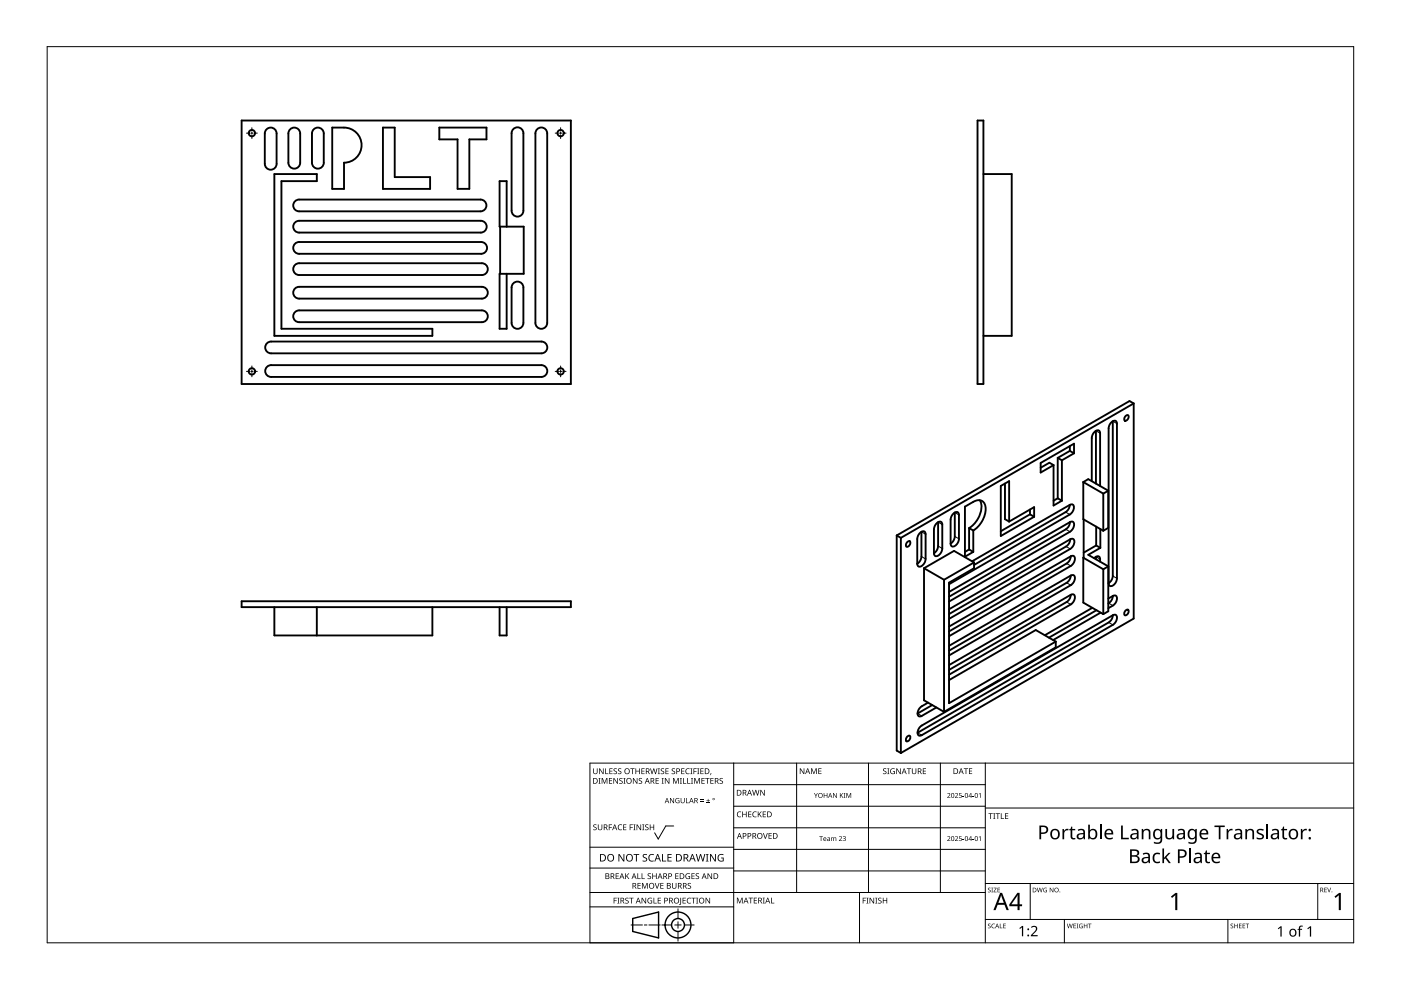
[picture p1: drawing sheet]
<svg xmlns="http://www.w3.org/2000/svg" width="297mm" height="210mm" viewBox="0 0 297 210" stroke-linecap="round" stroke-linejoin="round" font-family="sans-serif">
<g fill="none" stroke="#000" stroke-width=".4">
<path d="M51.2 25.6h69.8v55.8h-69.8zM56.4 27.6a1.25 1.25 0 0 1 1.4-.5 1.25 1.25 0 0 1 .8 1.2v6.4a1.25 1.25 0 0 1-1.2 1.3 1.25 1.25 0 0 1-1.3-1.3v-6.4zM58.2 36.9h9v1.5h-7.5v31.3h32v1.5h-33.5zM61.7 27.3a1.25 1.25 0 0 1 1.3-.1 1.25 1.25 0 0 1 .6 1.1v6.2a1.25 1.25 0 0 1-1.2 1.3 1.25 1.25 0 0 1-1.3-1.3v-6.2l.1-.4zM66.7 27.3a1.25 1.25 0 0 1 1.3-.1 1.25 1.25 0 0 1 .6 1.1v6.2a1.25 1.25 0 0 1-1.2 1.3 1.25 1.25 0 0 1-1.3-1.3v-6.2l.1-.4zM70.4 27.1a6.3 6.3 0 0 1 4.6 .6 3.7 3.7 0 0 1 1.5 4.2 3.7 3.7 0 0 1-3.6 2.6v5.6h-2.5zM81.2 27.1h2.5v10.5h7.5v2.5h-10zM93.1 27.1h10v2.5h-3.6v10.4h-2.5v-10.4h-3.9zM109 27.2a1.25 1.25 0 0 1 1.3-.1 1.25 1.25 0 0 1 .7 1.1v16.5a1.25 1.25 0 0 1-1.3 1.2 1.25 1.25 0 0 1-1.2-1.2v-16.5v-.3zM113.8 27.5a1.25 1.25 0 0 1 1.4-.4 1.25 1.25 0 0 1 .8 1.2v40.2a1.25 1.25 0 0 1-1.2 1.2 1.25 1.25 0 0 1-1.3-1.2v-40.2zM207.3 25.6h1.2v55.8h-1.2zM208.5 36.9h6v34.3h-6"/>
<path d="M62.4 47.3l.6-.4 .4-.1h38.5a1.25 1.25 0 0 1 1.3 1.3 1.25 1.25 0 0 1-1.3 1.2h-38.5a1.25 1.25 0 0 1-1.1-.7 1.25 1.25 0 0 1 .1-1.3zM62.4 56.3l.6-.4 .4-.1h38.8a1.25 1.25 0 0 1 1.2 1.3 1.25 1.25 0 0 1-1.2 1.2h-38.8a1.25 1.25 0 0 1-1.1-.7 1.25 1.25 0 0 1 .1-1.3zM62.4 42.8l.6-.4 .4-.1h38.5a1.25 1.25 0 0 1 1.2 1.3 1.25 1.25 0 0 1-1.2 1.2h-38.5a1.25 1.25 0 0 1-1.1-.7 1.25 1.25 0 0 1 .1-1.3zM62.7 51.6l.7-.3h38.6a1.25 1.25 0 0 1 1.3 1.3 1.25 1.25 0 0 1-1.3 1.2h-38.6a1.25 1.25 0 0 1-1.2-.8 1.25 1.25 0 0 1 .5-1.4zM106 48.1v10M107.4 48.1v-9.7h-1.5v9.7h5.1v10h-5.1v11.6h1.5v-11.6M109 59.9a1.25 1.25 0 0 1 1.3-.1 1.25 1.25 0 0 1 .7 1.2v7.5a1.25 1.25 0 0 1-1.3 1.2 1.25 1.25 0 0 1-1.2-1.2v-7.5v-.4zM56.7 72.7l.8-.3h57.3a1.25 1.25 0 0 1 1.2 1.3 1.25 1.25 0 0 1-1.2 1.2h-57.3a1.25 1.25 0 0 1-1.2-.8 1.25 1.25 0 0 1 .4-1.4zM56.7 77.7l.8-.3h57.3a1.25 1.25 0 0 1 1.2 1.3 1.25 1.25 0 0 1-1.2 1.2h-57.3a1.25 1.25 0 0 1-1.2-.8 1.25 1.25 0 0 1 .4-1.4zM62.4 66.3l.6-.4 .4-.1h38.8a1.25 1.25 0 0 1 1.2 1.3 1.25 1.25 0 0 1-1.2 1.2h-38.8a1.25 1.25 0 0 1-1.1-.7 1.25 1.25 0 0 1 .1-1.3zM62.7 61.1l.7-.3h38.8a1.25 1.25 0 0 1 1.2 1.3 1.25 1.25 0 0 1-1.2 1.2h-38.8a1.25 1.25 0 0 1-1.2-.8 1.25 1.25 0 0 1 .5-1.4zM223.4 98.6l-.9-.5-1.9 1.1"/>
<path d="M223.4 98.6v8.6l1.7-1M224.3 97.1v8.6M224.3 97.1l.8 .5M225.1 97.6v8.6M226.8 94.6v1M226.8 95.6l-2.5 1.5M226.8 95.6l.9 .5M227.7 96.1l-2.6 1.5M227.7 96.1v-2l-7.1 4.1v2l2.8-1.6M232.4 91.3v11.2M235.6 89.6l.7-.4a.53 .53 0 0 1 .5 .6v32.8l-.1 .6a1.06 1.06 0 0 1-1.5 .9l-.2-.4v-32.9l.2-.5zM235.9 89.3v32.8l-.2 .9-.7 .7"/>
<path d="M238.7 88.2l.5-.2a.78 .78 0 0 1-.7 1.2 .75 .75 0 0 1 .2-1zM240.4 85.5l-.9-.5-49.4 28.5M240.4 85.5l-49.4 28.5M240.4 85.5v45.7l-49.4 28.5M190.1 113.5l.9 .5M190.1 113.5v45.6l.9 .6M191 114v45.7M192.4 114.9l.5-.1a.78 .78 0 0 1-.7 1.1 .75 .75 0 0 1 .2-1zM195 113l.7-.4a.53 .53 0 0 1 .5 .7v5.2l-.1 .6a1.06 1.06 0 0 1-1.5 .9l-.1-.5v-5.2l.1-.6zM195.4 112.7l-.1 5.6-.4 .8-.4 .4M198.6 111l.6-.4a.53 .53 0 0 1 .6 .6l-.1 5.7a1.06 1.06 0 0 1-1.6 .8l-.1-.4v-5.1l.1-.5zM198.9 110.7v5.4l-.4 .8-.5 .4"/>
<path d="M202.1 108.9l.7-.4a.53 .53 0 0 1 .5 .7l-.1 5.6a1.06 1.06 0 0 1-1.5 .9l-.2-.4v-5.1l.2-.6zM202.4 108.7v5.3l-.4 .9-.5 .4M205.5 112l.9 .5M205.5 112v4.5M205.5 116.5l.9 .5M205.5 116.5l-.9 .5M206.4 112.5a5.5 5.5 0 0 0 2.4-5.5 1.55 1.55 0 0 0-2.4-.6l-1.8 1v10.6l1.8-1M206.4 112.5v4.5M206.5 119.3v1.2l-5.3 3v25.6l22.6-13.1M206.5 119.3l-4.2-2.5-6.4 3.7M206.5 119.3l-6.3 3.6M207.7 106.1a4.4 4.4 0 0 1-1 4.8l-1.2 1.1"/>
<path d="M213.1 102.5v7.6l.9 .5M218.4 108v1.1M218.4 109.1l-6.2 3.5M218.4 109.1l.9 .5M219.3 109.6l-7.1 4v-10.6l1.8-1v8.6M219.3 109.6v-2.1l-5.3 3.1M224.3 105.7l.8 .5M224.3 105.7l-.9 .5M226.8 107l-20.7 12M226.8 107a.53 .53 0 0 1 .8 .2 1.81 1.81 0 0 1-.8 1.9l-25.6 14.8M226.8 107l-.2 .9-.7 .7-19.4 11.2M226.9 110.7a.53 .53 0 0 1 .8 .2 1.81 1.81 0 0 1-.8 1.8l-25.7 14.8"/>
<path d="M226.9 110.7l-.3 .9-.6 .6-24.8 14.3M226.9 110.7l-25.7 14.8M226.9 114.3a.53 .53 0 0 1 .8 .2 1.81 1.81 0 0 1-.8 1.9l-25.7 14.8M226.9 114.3l-.2 .9-.7 .7-24.8 14.3M226.9 114.3l-25.7 14.9M227 117.9l-25.8 15M227 117.9a.53 .53 0 0 1 .8 .2 1.81 1.81 0 0 1-.8 1.9l-25.8 14.9M227 117.9l-.2 .9-.7 .7-24.9 14.4M229.7 118.2v9.6l4.2 2.4M229.7 118.2l4.2 2.5M229.7 102.2l4.2 2.5M229.7 102.2v7.9l4.2 2.4"/>
<path d="M229.7 102.2l1-.6 4.3 2.4M229.8 110.1l-.1 8.1M231.5 102v-9.1l.1-.6a1.06 1.06 0 0 1 1.5-.9l.1 .5v11.1M232 118.4a.64 .64 0 0 1 .7-.5 .64 .64 0 0 1 .5 .7v.5M232.4 118v.6M232.4 115.7l.9 .5M232.4 111.7v4M232.4 115.7l-2.6 1.5M233.3 116.2l-2.6 1.4 4.3 2.5M233.3 112.2v4M233.9 104.7v7.8M235 104v7.9l-1.1 .6"/>
<path d="M235 104l-1.1 .7M51.2 127.5h69.8v1.2h-69.8zM58.2 128.7v6h33.5v-6M67.2 128.7v6M105.9 128.7v6h1.5v-6M195.9 120.5v28l4.3 2.4M195.9 120.5l4.3 2.4M200.2 122.9v28M223.8 136l-4.2-2.4-18.4 10.6M223.8 136v1.3l-23.6 13.6M227 126.1l-25.8 14.9M227 122l-25.8 14.9"/>
<path d="M227 122a.53 .53 0 0 1 .8 .2 1.81 1.81 0 0 1-.8 1.9l-25.8 14.9M227 126.1a.53 .53 0 0 1 .8 .2 1.81 1.81 0 0 1-.8 1.9l-25.8 14.9M227 126.1l-.2 .9-.7 .6-24.9 14.4M227 122l-.2 .9-.7 .7-24.9 14.4M231.6 128.9l-10.1 5.8M232.5 129.4l-10.1 5.8M233.4 129.9l-10.1 5.8M233.9 120.7v9.5M235 120.1v9.5l-1.1 .6M235 120.1l-1.1 .6M235.9 126.4l-.9 .5M235.9 126.4a.53 .53 0 0 1 .9 .1 2.19 2.19 0 0 1-1.8 2.5"/>
<path d="M235.9 126.4l-.2 .8-.7 .7M235.9 130.4l-.2 .9-.6 .7-40.6 23.4M238.7 129.4l.5-.1a.78 .78 0 0 1-.7 1.1 .75 .75 0 0 1 .2-1zM192.4 156.1l.5-.1a.78 .78 0 0 1-.7 1.2 .75 .75 0 0 1 .2-1.1zM195.2 154l40.7-23.6a.53 .53 0 0 1 .9 .2 1.81 1.81 0 0 1-.9 1.9l-40.5 23.4a.53 .53 0 0 1-.8-.2 1.7 1.7 0 0 1 .6-1.7zM196.8 149l-1.8 1.1a1.06 1.06 0 0 0 0 1.8l3.5-1.9M197.7 149.5l-3.2 1.8"/>
<circle cx="53.4" cy="28.2" r=".68"/>
<circle cx="118.9" cy="28.2" r=".68"/>
<circle cx="53.4" cy="78.7" r=".68"/>
<circle cx="118.9" cy="78.7" r=".68"/>
</g>
<g fill="none" stroke="#000" stroke-width=".21">
<path d="M232.4 91.3l.8 .6M235.9 89.3l.9 .5M195.4 118l.8 .5M195.4 112.7l.8 .6M198.9 115.8l.9 .5M198.9 110.7l.9 .5M202.4 113.7l.9 .5M202.4 108.7l.9 .5M225.9 108.6l.9 .5M226 112.2l.9 .5M226 115.9l.9 .5M226.1 119.5l.9 .5"/>
<path d="M232.4 118l.8 .6M226.1 127.6l.9 .6M226.1 123.6l.9 .5M235.1 132l.8 .5M235.1 127.9l.8 .5M235.9 122.1l.9 .5M194.5 155.4l.9 .5M194.5 151.3l.9 .5"/>
</g>
<path d="M10 9.9h277v190h-277z" fill="none" stroke="#000" stroke-width=".21"/>
<g fill="none" stroke="#000" stroke-width=".21">
<path d="M125.1 179.6h30.5M142.8 175.1h-1.6l-1.6 2.8-.8-1.3M155.6 161.8v38.1h-30.5v-38.1h161.9M155.6 166.4h53.3M155.6 170.9h53.3M155.6 175.5h53.3M168.9 161.8v27.4M184.1 161.8v27.4M199.4 161.8v27.4M208.9 161.8v38.1M208.9 171.3h78.1M125.1 192.3h30.5"/>
<path d="M125.1 189.2h83.8M125.1 184h30.5M133.8 196.1h2.4M136.6 196.1h.6M137.6 196.1h2.4M140.3 196.1h2.1M143.1 196.1h1.3M143.7 192.7v2M143.7 195.4v1.4M143.7 197.5v2M145.1 196.1h2.1M155.6 180.1h53.3"/>
<path d="M155.6 184.7h53.3M182.2 189.2v10.7M208.9 194.9h78.1M208.9 187.3h78.1M218.4 187.3v7.6M225.7 194.9v5M260.3 194.9v5M279.4 187.3v7.6"/>
</g>
<g fill="#000">
<path d="M125.8 174.9l.5-.1h.2l-.1 .2a.25 .25 0 0 0-.3-.1 .25 .25 0 0 0 0 .4 .4 .4 0 0 1 .4 .3 .4 .4 0 0 1-.2 .5 .4 .4 0 0 1-.5-.3v.1a.27 .27 0 0 0 .5 0 .27 .27 0 0 0-.1-.4l-.4-.2zM125.8 162.9h.1v.8a.32 .32 0 0 0 .3 .3 .32 .32 0 0 0 .3-.3v-.8h.2v.8a.47 .47 0 0 1-.5 .4 .47 .47 0 0 1-.4-.4zM126.9 165h.4l-.1 .1v1l.1 .1h-.4l.1-.1v-1zM126.8 174.8h.1v.8a.32 .32 0 0 0 .3 .3 .32 .32 0 0 0 .3-.3v-.8h.2v.8a.47 .47 0 0 1-.5 .4 .47 .47 0 0 1-.4-.4zM127 162.9h.2l.6 1v-1h.2v1.2h-.2l-.7-1 .1 1h-.2zM127.6 165h.2l.4 1 .4-1h.2v1.2h-.2v-1.1l-.4 1.1h-.1l-.4-1.1v1.1h-.1zM128.3 162.9h.2v1.1h.5v.1h-.7zM129.1 174.8h.7v.1h-.6v.5h.5v.1h-.5v.5h-.1zM129.1 165h.7v.1h-.5v.4h.5v.1h-.5v.4h.5v.2h-.7zM129.2 162.9h.7v.1h-.5v.4h.4v.2h-.4v.4h.5v.1h-.7zM130.1 163l.5-.1 .2 .1v.1a.25 .25 0 0 0-.4-.1 .25 .25 0 0 0 0 .4 .4 .4 0 0 1 .4 .3 .4 .4 0 0 1-.2 .5 .4 .4 0 0 1-.5-.3v.1a.27 .27 0 0 0 .5 0 .27 .27 0 0 0-.1-.4l-.4-.2zM130.1 165h.1l.7 1v-1h.1v1.2h-.2l-.6-1v1h-.1z"/>
<path d="M131.1 175l.5-.2 .3 .1-.1 .1a.49 .49 0 0 0-.7 .4 .49 .49 0 0 0 .8 .4 .57 .57 0 0 1-.8 0 .57 .57 0 0 1 0-.8zM131.1 163l.4-.1 .2 .1v.1a.25 .25 0 0 0-.4-.1 .25 .25 0 0 0 0 .4 .4 .4 0 0 1 .5 .3 .4 .4 0 0 1-.3 .5 .4 .4 0 0 1-.5-.3l.1 .1a.27 .27 0 0 0 .4 0 .27 .27 0 0 0-.1-.4l-.3-.2zM131.3 165.1l.5-.2 .2 .1v.1a.25 .25 0 0 0-.4-.1 .25 .25 0 0 0 0 .4 .4 .4 0 0 1 .4 .3 .4 .4 0 0 1-.2 .5 .4 .4 0 0 1-.5-.2h.1a.27 .27 0 0 0 .4 .1 .27 .27 0 0 0-.1-.4l-.4-.3zM132.2 165h.4l-.1 .1v1l.1 .1h-.4l.1-.1v-1zM132.1 174.8h.7v.1h-.5v.4h.5v.1h-.5v.5h.5v.1h-.7zM133.5 174.8h.7v.1h-.5v.5h.5v.1h-.5v.5h-.2zM133.6 162.9h.9v.1h-.3v1.1h-.2v-1.1h-.4zM134.3 174.8h.4l-.1 .1v1l.1 .1h-.4l.1-.1v-1zM134.2 165h.2l.6 1v-1h.2v1.2h-.2l-.7-1v1h-.1zM134.7 162.9h.2v.5h.6v-.5h.2v1.2h-.2v-.5h-.6v.5h-.2zM135 174.8h.1l.7 1v-1h.1v1.2h-.2l-.6-1v1h-.1zM135.5 165.1l.4-.2 .2 .1v.1a.25 .25 0 0 0-.4-.1 .25 .25 0 0 0 0 .4 .4 .4 0 0 1 .5 .3 .4 .4 0 0 1-.3 .5 .4 .4 0 0 1-.5-.2h.1a.27 .27 0 0 0 .4 .1 .27 .27 0 0 0-.1-.4l-.3-.3z"/>
<path d="M136.2 174.8h.4l-.1 .1v1l.1 .1h-.4l.1-.1v-1zM136 162.9h.7v.1h-.6v.4h.5v.2h-.5v.4h.6v.1h-.7zM136.8 174.9l.4-.1h.3l-.1 .2a.25 .25 0 0 0-.3-.1 .25 .25 0 0 0 0 .4 .4 .4 0 0 1 .4 .3 .4 .4 0 0 1-.3 .5 .4 .4 0 0 1-.4-.3v.1a.27 .27 0 0 0 .5 0 .27 .27 0 0 0-.1-.4l-.4-.2zM137.8 174.8h.1v.5h.6v-.5h.2v1.2h-.2v-.6h-.6v.6h-.1zM137.8 162.9h.2l.3 1 .2-1h.2l.3 1 .2-1h.2l-.3 1.2h-.2l-.3-1-.3 1h-.1zM139 165h.7v.1h-.5v.4h.4v.1h-.4v.4h.5v.2h-.7zM139.5 162.9h.4l-.1 .1v1l.1 .1h-.4l.1-.1v-1zM140.3 165h.4l-.1 .1v1l.1 .1h-.4l.1-.1v-1zM140.1 163l.5-.1 .2 .1v.1a.25 .25 0 0 0-.4-.1 .25 .25 0 0 0 0 .4 .4 .4 0 0 1 .4 .3 .4 .4 0 0 1-.2 .5 .4 .4 0 0 1-.5-.3l.1 .1a.27 .27 0 0 0 .4 0 .27 .27 0 0 0-.1-.4l-.4-.2zM141.1 162.9h.7v.1h-.6v.4h.5v.2h-.5v.4h.6v.1h-.7zM141 165h.1l.7 1v-1h.1v1.2h-.2l-.6-1v1h-.1zM142.1 169.2h.1l.6 .9v-.9h.1v1.1h-.1l-.6-.9v.9h-.1z"/>
<path d="M142.5 163l.4-.1 .2 .1v.1a.25 .25 0 0 0-.4-.1 .25 .25 0 0 0 0 .4 .4 .4 0 0 1 .4 .3 .4 .4 0 0 1-.2 .5 .4 .4 0 0 1-.5-.3l.1 .1a.27 .27 0 0 0 .4 0 .27 .27 0 0 0-.1-.4l-.4-.2zM142.7 165h.2l.4 1 .4-1h.2v1.2h-.1v-1.1l-.4 1.1h-.2l-.4-1.1v1.1h-.1zM143.3 169.3l.5-.1 .3 .1-.1 .1a.45 .45 0 0 0-.7 .3 .45 .45 0 0 0 .6 .5v-.4h-.2v-.1h.4v.6a.6 .6 0 0 1-.8-.2 .6 .6 0 0 1 0-.8zM144.1 165h.5l-.2 .1v1l.2 .1h-.5l.2-.1v-1zM144.8 165h.2v1h.5v.2h-.7zM144.4 162.9h.7v.1h-.5v.4h.5v.2h-.5v.4h.5v.1h-.7zM144.3 169.2h.2v.7a.28 .28 0 0 0 .2 .3 .28 .28 0 0 0 .3-.3v-.7h.2v.7a.42 .42 0 0 1-.5 .4 .42 .42 0 0 1-.4-.4zM145.4 169.2h.2v1h.5v.1h-.7zM145.7 165h.2v1h.5v.2h-.7zM145.5 163.1l.4-.2 .3 .1v.1a.49 .49 0 0 0-.7 .4 .49 .49 0 0 0 .7 .5 .57 .57 0 0 1-.8-.1 .57 .57 0 0 1 0-.8zM146.4 162.9h.4l-.1 .1v1l.1 .1h-.4l.1-.1v-1zM146.5 165h.4l-.1 .1v1l.1 .1h-.4l.1-.1v-1z"/>
<path d="M147 162.9h.7v.1h-.5v.5h.5v.1h-.5v.5h-.2zM147.2 165h.2l.4 1 .4-1h.2v1.2h-.2l.1-1.1-.5 1.1h-.1l-.4-1.1v1.1h-.1zM147.8 162.9h.5l-.2 .1v1l.2 .1h-.5l.2-.1v-1zM148.5 169.9h.7v.1h-.7zM148.5 169.5h.7v.2h-.7zM148.5 162.9h.7v.1h-.6v.4h.5v.2h-.5v.4h.6v.1h-.7zM148.7 165h.7v.1h-.5v.4h.5v.1h-.5v.4h.5v.2h-.7zM149.8 170.2h.7v.1h-.7zM149.5 165h.9v.1h-.3v1.1h-.2v-1.1h-.4zM150.1 169.4l.1 .3h.3l-.3 .1v.3l-.1-.3h-.3l.3-.1zM150.7 163.9h.1l-.2 .4zM150.6 165h.7v.1h-.5v.4h.5v.1h-.5v.4h.5v.2h-.7z"/>
<path d="M152.6 165.1l.4-.2 .3 .1-.1 .1a.25 .25 0 0 0-.4-.1 .25 .25 0 0 0 0 .4 .4 .4 0 0 1 .5 .3 .4 .4 0 0 1-.3 .5 .4 .4 0 0 1-.5-.2h.1a.27 .27 0 0 0 .5 .1 .27 .27 0 0 0-.1-.4l-.4-.3zM156.4 172.2l.4-.2 .4 .1-.1 .1a.49 .49 0 0 0-.7 .5 .49 .49 0 0 0 .7 .4 .57 .57 0 0 1-.8 0 .57 .57 0 0 1 0-.8zM157.4 172.1h.1v.5h.7v-.5h.1v1.2h-.1v-.6h-.7v.6h-.1zM158.6 172.1h.7v.1h-.5v.4h.5v.1h-.5v.4h.5v.2h-.7zM159.7 172.2l.4-.2 .3 .1v.1a.49 .49 0 0 0-.7 .5 .49 .49 0 0 0 .7 .4 .57 .57 0 0 1-.8 0 .57 .57 0 0 1 0-.8zM159.5 167.5h.1l.3 1 .3-1h.1l.3 1 .3-1h.1l-.3 1.2h-.2l-.3-1.1-.3 1.1h-.1zM160.7 172.1h.1v.6l.5-.6h.2l-.5 .5 .5 .7h-.1l-.5-.6-.1 .6h-.1zM161.8 176.6h.1l.4 1.1 .3-1.1h.2l-.5 1.2h-.1zM161.2 167.5h.2l.6 1v-1h.2v1.2h-.2l-.7-1v1h-.1zM161.7 172.1h.7v.1h-.5v.4h.5v.1h-.5v.4h.5v.2h-.7zM162.9 176.6h.7v.2h-.5v.3h.5v.2h-.5v.4h.5v.1h-.7zM169.6 162.9h.2l.6 1v-1h.1v1.2h-.1l-.7-1v1h-.1z"/>
<path d="M172 162.9h.2l.4 1 .3-1h.3v1.2h-.2v-1l-.4 1h-.1l-.4-1.1v1.1h-.1zM172.6 168.1h.1l.3 .5 .3-.5h.1l-.3 .7v.4h-.2v-.4zM173.7 177.3h.8v.1h-.4v.9h-.1v-.9h-.3zM173.5 162.9h.7v.1h-.5v.4h.4v.1h-.4v.5h.5v.1h-.7zM174.6 168.1h.2v.5h.5v-.5h.1v1.1h-.1v-.5h-.5v.5h-.2zM176.2 177.5l.6 .2a.28 .28 0 0 1 .3-.2 .28 .28 0 0 1 .2 .3v.5h-.1v-.5a.19 .19 0 0 0-.2-.2 .19 .19 0 0 0-.2 .3v.4h-.1v-.5a.19 .19 0 0 0-.2-.2 .19 .19 0 0 0-.2 .3v.4h-.1zM176.6 168.1h.2l.5 .9v-.9h.1v1.1h-.1l-.6-.9v.9h-.1zM177.9 177.4a.37 .37 0 0 1 .6 0 .37 .37 0 0 1-.3 .6l-.2 .2h.5v.1h-.6l.2-.4a.27 .27 0 0 0 .3-.3 .27 .27 0 0 0-.4-.1zM178.1 168.1h.1v.5l.6-.5-.4 .5 .4 .6-.5-.5-.1 .5h-.1zM178.9 168.1h.3l-.1 .1 .1 1h-.3l.1-.1zM178.7 177.4a.32 .32 0 0 1 .5-.1 .32 .32 0 0 1 0 .5h-.1a.33 .33 0 0 1 .1 .5 .33 .33 0 0 1-.5-.1 .26 .26 0 0 0 .4 .1 .26 .26 0 0 0 0-.4l-.3-.2a.23 .23 0 0 0 .4 0 .23 .23 0 0 0-.1-.4 .23 .23 0 0 0-.4 .2zM179.4 168.1h.2l.3 .9 .4-.9h.2v1.1h-.2v-.9l-.4 .9-.3-.9v.9h-.2z"/>
<path d="M187.3 163l.4-.1 .2 .1v.1a.25 .25 0 0 0-.4-.1 .25 .25 0 0 0 0 .4 .4 .4 0 0 1 .5 .3 .4 .4 0 0 1-.3 .5 .4 .4 0 0 1-.5-.3l.1 .1a.27 .27 0 0 0 .4 0 .27 .27 0 0 0-.1-.4l-.3-.2zM188.1 162.9h.5l-.2 .1v1l.2 .1h-.5l.2-.1v-1zM188.9 163.1l.5-.2 .3 .1v.1a.5 .5 0 0 0-.8 .4 .5 .5 0 0 0 .7 .5v-.4h-.3v-.1h.4v.6a.66 .66 0 0 1-.8-.1 .66 .66 0 0 1 0-.9zM190 162.9h.2l.7 1-.1-1h.2v1.2h-.2l-.6-1v1h-.2zM192.3 162.9h.9v.1h-.4v1.1h-.2v-1.1h-.3zM193.3 162.9h.2v.8a.32 .32 0 0 0 .3 .3 .32 .32 0 0 0 .3-.3v-.8h.2v.8a.47 .47 0 0 1-.5 .4 .47 .47 0 0 1-.5-.4zM195.7 162.9h.6v.1h-.5v.4h.5v.2h-.5v.4h.5v.1h-.6zM200.8 168.3a.37 .37 0 0 1 .6 0 .37 .37 0 0 1-.2 .5l-.2 .3h.5v.1h-.7l.3-.4a.27 .27 0 0 0 .3-.4 .27 .27 0 0 0-.5-.1zM200.8 177.4a.37 .37 0 0 1 .6 0 .37 .37 0 0 1-.2 .6l-.2 .2h.5v.1h-.7l.3-.4a.27 .27 0 0 0 .3-.3 .27 .27 0 0 0-.5-.1zM202.5 168.3a.37 .37 0 0 1 .6 0 .37 .37 0 0 1-.3 .5l-.2 .3h.5v.1h-.6l.2-.4a.27 .27 0 0 0 .3-.4 .27 .27 0 0 0-.4-.1zM202.5 177.4a.37 .37 0 0 1 .6 0 .37 .37 0 0 1-.3 .6l-.2 .2h.5v.1h-.6l.2-.4a.27 .27 0 0 0 .3-.3 .27 .27 0 0 0-.4-.1zM203.4 168.1h.5v.2h-.4l-.1 .3a.34 .34 0 0 1 .5 .1 .34 .34 0 0 1-.1 .5 .34 .34 0 0 1-.5-.2 .29 .29 0 0 0 .4 .1 .29 .29 0 0 0 0-.5 .29 .29 0 0 0-.4 0z"/>
<path d="M203.4 177.3h.5v.1h-.4l-.1 .3a.34 .34 0 0 1 .5 .1 .34 .34 0 0 1-.1 .5 .34 .34 0 0 1-.5-.1 .29 .29 0 0 0 .4 0 .29 .29 0 0 0 0-.4 .29 .29 0 0 0-.4 0zM204.1 168.7h.3v.1h-.3zM204.1 177.9h.3v.1h-.3zM204.3 162.9h1v.1h-.4v1.1h-.2v-1.1h-.4zM205.4 162.9h.7v.1h-.5v.4h.5v.1h-.5v.5h.5v.1h-.7zM206.2 168.7h.3v.1h-.3zM206.2 177.9h.3v.1h-.3zM207.5 168.4l.4-.3v1.1h-.1v-.9zM207.5 177.5l.4-.2v1h-.1v-.9zM209.6 172.4h.9v.2h-.4v1h-.1v-1h-.4zM210.6 172.4h.4l-.1 .1v1l.1 .1h-.4l.1-.1v-1zM211.1 172.4h.9v.2h-.4v1h-.1v-1h-.4z"/>
<path d="M212.2 172.4h.2v1.1h.5v.1h-.7zM213.1 172.4h.7v.2h-.6v.3h.5v.2h-.5v.4h.6v.1h-.7zM225.3 175.8h.3v.4l.4-.4 .5-.1v.4h-.5l-.3 .3-.1 1.5h-.3zM227.1 175.3h.2v.5h.7v.2h-.7v1.3l.2 .4h.5v.2a.67 .67 0 0 1-1-.6v-1.3h-.3v-.1l.3-.2zM237.7 175h.4v2.6h1.2v.3h-1.6zM242.1 175.8h.3v.3a.83 .83 0 0 1 .9-.3 .83 .83 0 0 1 .6 .7v1.4h-.3v-1.3a.59 .59 0 0 0-.8-.6 .59 .59 0 0 0-.4 .8v1.1h-.3zM247.1 175.8h.3v1.4a.59 .59 0 0 0 .8 .5 .59 .59 0 0 0 .4-.8v-1.1h.3v2.1h-.3v-.2a.84 .84 0 0 1-.9 .2 .84 .84 0 0 1-.6-.7zM257.5 175h2.2v.4h-.9v2.5h-.4v-2.5h-.9zM260.1 175.8h.3v.4l.4-.4 .5-.1v.4h-.5l-.3 .3-.1 1.5h-.3zM264 175.8h.3l.1 .3a.83 .83 0 0 1 .9-.3 .83 .83 0 0 1 .6 .7v1.4h-.4v-1.3a.59 .59 0 0 0-.7-.6 .59 .59 0 0 0-.4 .8v1.1h-.4zM266.5 176a1.29 1.29 0 0 1 1.4-.1l-.1 .3-.4-.2a.35 .35 0 0 0-.6 .2 .35 .35 0 0 0 .4 .4l.1 .1a.66 .66 0 0 1 .7 .8 .66 .66 0 0 1-.9 .5l-.7-.1v-.4l.7 .2 .5-.2v-.3l-.6-.3a.58 .58 0 0 1-.5-.9zM272 175.3h.3v.5h.6v.2h-.6v1.3l.1 .4h.5v.2a.67 .67 0 0 1-1-.6v-1.3h-.3v-.1l.3-.2z"/>
<path d="M275.8 175.8h.3l.1 .4 .3-.4 .6-.1-.1 .4h-.4l-.4 .3v1.5h-.4zM130.1 190.3h.7v.2h-.5v.4h.4v.1h-.4v.6h-.2zM130.5 185.2h.7v.1h-.5v.4h.5v.1h-.5v.4h.5v.2h-.7zM130.9 190.3h.4l-.1 .2v.9l.1 .2h-.4l.1-.2v-.9zM131.1 181.1h.3l.8 1.3v-1.3h.2v1.6h-.3l-.8-1.4v1.4h-.2zM132.6 190.5l.4-.2 .3 .1-.1 .1a.25 .25 0 0 0-.4-.1 .25 .25 0 0 0 0 .4 .4 .4 0 0 1 .5 .3 .4 .4 0 0 1-.3 .5 .4 .4 0 0 1-.5-.2h.1a.27 .27 0 0 0 .5 .1 .27 .27 0 0 0-.1-.5l-.4-.2zM132.6 185.2h.1v.6l.6-.6h.1l-.5 .5 .5 .7h-.1l-.5-.6-.1 .6h-.1zM133.4 190.3h.9v.2h-.4v1.1h-.1v-1.1h-.4zM134.3 181.1h1.2v.2h-.5v1.4h-.2v-1.4h-.5zM135.1 185.2h.2v1h.5v.2h-.7zM135.2 187.2h.6v.1h-.5v.4h.5v.2h-.5v.4h.5v.1h-.6zM136 185.2h.2v1h.5v.2h-.7z"/>
<path d="M136.1 187.2h.2l.4 1 .4-1h.2v1.2h-.1v-1l-.4 1h-.2l-.4-1 .1 1h-.2zM136 190.3h.2l.7 1.1-.1-1.1h.2v1.3h-.2l-.6-1v1h-.2zM136.3 181.2l.3-.1h.6l-.2 .2a.33 .33 0 0 0-.5 .1 .33 .33 0 0 0 .4 .4 .49 .49 0 0 1 .3 .7 .49 .49 0 0 1-.8 .2l-.2-.1v-.2l.3 .1a.35 .35 0 0 0 .5-.2 .35 .35 0 0 0-.4-.4l-.3-.3zM137.4 190.5l.6-.2 .3 .1-.1 .1a.5 .5 0 0 0-.8 .4 .5 .5 0 0 0 .7 .5v-.3h-.3v-.2h.5v.6a.66 .66 0 0 1-.9-.1 .66 .66 0 0 1 0-.9zM137.4 185.3l.4-.2 .2 .1v.1a.25 .25 0 0 0-.4-.1 .25 .25 0 0 0 0 .4 .4 .4 0 0 1 .4 .3 .4 .4 0 0 1-.2 .5 .4 .4 0 0 1-.5-.2h.1a.27 .27 0 0 0 .4 .1 .27 .27 0 0 0-.1-.4l-.4-.3zM137.7 181.3l.5-.2h.5l-.1 .2a.63 .63 0 0 0-.9 .6 .63 .63 0 0 0 .9 .5v.2a.83 .83 0 0 1-1-.3 .83 .83 0 0 1 .1-1zM138.6 190.3h.1v1.1h.5v.2h-.6zM138.8 187.2h.2l.3 1.1 .4-1.1h.1l-.4 1.2h-.2zM138.3 185.2h.2v.5h.6v-.5h.1v1.2h-.1v-.6h-.6v.6h-.2zM139.5 190.3h.6v.2h-.5v.4h.5v.1h-.5v.4h.5v.2h-.6zM140.4 181.1h.2v1.4h.6v.2h-.8zM140 187.2h.7v.1h-.5v.4h.4v.2h-.4v.4h.5v.1h-.7z"/>
<path d="M141.5 181.1h.9v.2h-.7v.4h.7v.2h-.7v.6h.7v.2h-.9zM142.5 187.2h.1v.8a.32 .32 0 0 0 .4 .3 .32 .32 0 0 0 .3-.3v-.8h.1v.8a.47 .47 0 0 1-.5 .4 .47 .47 0 0 1-.4-.4zM143.2 185.2h.7v.1h-.6v.4h.5v.1h-.5v.4h.6v.2h-.7zM144.2 190.3h.2v1.3l-.1 .2-.3 .1v-.2l.2-.1zM144.7 190.3h.7v.2h-.5v.4h.5v.1h-.5v.4h.5v.2h-.7zM145.5 185.3l.4-.2 .4 .1-.1 .1a.5 .5 0 0 0-.7 .4 .5 .5 0 0 0 .7 .5v-.3h-.3v-.2h.4v.6a.66 .66 0 0 1-.9-.1 .66 .66 0 0 1 .1-.9zM145.8 190.5l.4-.2 .3 .1v.1a.49 .49 0 0 0-.7 .5 .49 .49 0 0 0 .7 .4 .57 .57 0 0 1-.8 0 .57 .57 0 0 1 0-.8zM145.9 187.3l.4-.1 .2 .1v.1a.25 .25 0 0 0-.4-.1 .25 .25 0 0 0 0 .4 .4 .4 0 0 1 .4 .3 .4 .4 0 0 1-.2 .5 .4 .4 0 0 1-.5-.3l.1 .1a.27 .27 0 0 0 .4 0 .27 .27 0 0 0-.1-.4l-.4-.2zM146.6 190.3h.9v.2h-.4v1.1h-.1v-1.1h-.4zM146.6 185.2h.7v.1h-.5v.4h.5v.1h-.5v.4h.5v.2h-.7zM147.6 190.3h.4l-.1 .2v.9l.1 .2h-.4l.1-.2v-.9zM147.5 185.3l.5-.2 .2 .1v.1a.25 .25 0 0 0-.4-.1 .25 .25 0 0 0 0 .4 .4 .4 0 0 1 .4 .3 .4 .4 0 0 1-.2 .5 .4 .4 0 0 1-.5-.2h.1a.27 .27 0 0 0 .4 .1 .27 .27 0 0 0-.1-.4l-.4-.3z"/>
<path d="M147.5 181.1h.2l.4 1.3 .3-1.3h.2l.4 1.3 .3-1.3h.2l-.4 1.6h-.2l-.4-1.4-.3 1.4h-.2zM149.7 181.1h.5l-.2 .1v1.3l.2 .2h-.5l.1-.2v-1.3zM149.6 190.3h.2l.6 1.1v-1.1h.2v1.3h-.2l-.7-1v1h-.1zM150 185.2h.2l.6 1v-1h.2v1.2h-.2l-.7-1 .1 1h-.2zM150.5 181.1h.3l.8 1.3v-1.3h.2v1.6h-.3l-.8-1.4v1.4h-.2zM152.3 181.3l.8-.2h.3l-.1 .2a.65 .65 0 0 0-1 .5 .65 .65 0 0 0 .9 .7v-.5h-.3v-.2h.5v.8a.86 .86 0 0 1-1.1-.2 .86 .86 0 0 1 0-1.1zM156.2 190.3h.3l.3 1 .4-1h.3v1.2h-.2v-1l-.4 1h-.1l-.4-1v1h-.2zM158.7 190.3h.9v.2h-.3v1h-.2v-1h-.4zM159.8 190.3h.7v.2h-.5v.3h.5v.2h-.5v.4h.5v.1h-.7zM161.7 190.3h.5l-.2 .2v.9l.2 .1h-.5l.2-.1v-.9zM163.5 190.3h.1v1.1h.6v.1h-.7zM182.9 190.3h.7v.2h-.5v.4h.5v.1h-.5v.6h-.2z"/>
<path d="M183.7 190.3h.4l-.1 .2v.9l.1 .2h-.4l.1-.2v-.9zM184.4 190.3h.1l.7 1v-1h.1v1.3h-.1l-.7-1v1h-.1zM185.6 190.3h.4l-.1 .2v.9l.1 .2h-.4l.1-.2v-.9zM186.2 190.5l.5-.2 .2 .1v.1a.25 .25 0 0 0-.4-.1 .25 .25 0 0 0 0 .4 .4 .4 0 0 1 .4 .3 .4 .4 0 0 1-.2 .5 .4 .4 0 0 1-.5-.2 .27 .27 0 0 0 .5 .1 .27 .27 0 0 0-.1-.5l-.4-.2zM187.2 190.3h.1v.6h.6v-.6h.2v1.3h-.2v-.6h-.6v.6h-.1zM209.5 188.3l.3-.1 .2 .2a.24 .24 0 0 0-.3-.1 .24 .24 0 0 0-.1 .3 .24 .24 0 0 0 .3 .1 .31 .31 0 0 1 0 .5 .31 .31 0 0 1-.5-.2 .23 .23 0 0 0 .4 .2 .23 .23 0 0 0 0-.4l-.3-.2zM209.5 195.9l.3-.1 .2 .2a.24 .24 0 0 0-.3-.1 .24 .24 0 0 0-.1 .3 .24 .24 0 0 0 .3 .1 .31 .31 0 0 1 0 .5 .31 .31 0 0 1-.5-.1 .23 .23 0 0 0 .4 .1 .23 .23 0 0 0 0-.4l-.3-.2zM210.2 188.2h.3l-.1 .1 .1 .9h-.3l.1-.1zM210.3 196l.4-.2 .2 .1v.1a.39 .39 0 0 0-.6 .3 .39 .39 0 0 0 .6 .4 .46 .46 0 0 1-.7-.1 .46 .46 0 0 1 .1-.6zM210.7 188.2h.6l-.5 .9h.5v.1h-.7l.5-.9h-.4zM212 195.8h.1v.9l.4 .1h-.5zM211.5 188.2h.5l-.4 .1v.3h.4l-.4 .1v.4l.4 .1h-.5z"/>
<path d="M212.7 195.8h.5l-.4 .1v.3h.4l-.4 .2v.3l.4 .1h-.5zM216.1 196.8l.6-.5h.2v2.2h-.2v-1.9l-.4 .4zM218.6 196.5a.76 .76 0 0 1 1.2 0 .76 .76 0 0 1-.3 1.2l-.6 .6h1.1v.2h-1.4v-.2l.7-.8a.52 .52 0 0 0 .3-.8 .52 .52 0 0 0-.9 0zM219.8 188.2h.2l.2 .8 .2-.8h.1l.2 .8 .2-.8h.2l-.3 1h-.1l-.2-.8-.3 .8h-.1zM221.3 188.3h.7h-.1a.4 .4 0 0 0-.6 .4 .4 .4 0 0 0 .6 .4v-.3l-.3-.1h.4v.5a.53 .53 0 0 1-.7-.2 .53 .53 0 0 1 0-.7zM222.6 188.2h.1l.5 .8v-.8h.1v1h-.1l-.5-.8v.8h-.1zM226.2 195.8h.1l.2 .9 .3-.9h.1l.2 .9 .2-.9h.1l-.2 1h-.1l-.3-.8-.2 .8h-.1zM227.6 195.8h.5l-.4 .1v.3h.4l-.4 .2v.3l.4 .1h-.5zM228.3 195.8h.3l-.1 .1 .1 .9h-.3l.1-.1zM228.9 196l.7-.1-.2 .1a.4 .4 0 0 0-.5 .3 .4 .4 0 0 0 .5 .4v-.3l-.2-.1h.4v.5a.53 .53 0 0 1-.7-.1 .53 .53 0 0 1 0-.7zM229.8 195.8h.1v.4h.5v-.4h.1v1h-.1v-.4h-.5v.4h-.1zM230.7 195.8h.7l-.3 .1v.9h-.1v-.9z"/>
<path d="M244.6 181.1l.6-.3 .8 .1-.1 .3-.2-.1a.79 .79 0 0 0-1 .9 .79 .79 0 0 0 1.2 .6v.3a1.14 1.14 0 0 1-1.4-.3 1.14 1.14 0 0 1 .1-1.5zM246.4 179.9h.4v2l1-1.1h.4l-.9 .9 .9 1.3h-.4l-.7-1-.3 .2v.8h-.4zM248.3 190.1l.9-.8h.4v3.7h-.4v-3.2l-.7 .6zM255.7 180.3h.2v.5h.6v.3h-.6v1.3l.2 .3h.4v.3a.67 .67 0 0 1-1-.6v-1.3h-.3v-.2l.3-.1zM260.9 195.9l.4-.1 .1 .2a.24 .24 0 0 0-.3-.1 .24 .24 0 0 0-.1 .3 .24 .24 0 0 0 .4 .1 .31 .31 0 0 1-.1 .5 .31 .31 0 0 1-.4-.1 .23 .23 0 0 0 .3 .1 .23 .23 0 0 0 .1-.4l-.4-.2zM261.7 195.8h.1v.4h.5v-.4h.1v1h-.1v-.4h-.5v.4h-.1zM262.7 195.8h.5l-.4 .1v.3h.4l-.4 .2v.3l.4 .1h-.5zM263.5 195.8h.5l-.4 .1v.3h.4l-.4 .2v.3l.4 .1h-.5zM264.1 195.8h.7l-.3 .1v.9h-.1v-.9zM270.9 196.9l.6-.5h.2v2.2h-.2v-1.9l-.4 .3zM275.5 196.4l.7-.1v.2h-.4l-.1 .2-.1 .2h.5v.2h-.5v1.5h-.2v-1.5h-.3l.3-.2zM277.2 196.9l.6-.5h.2v2.2h-.3v-1.9l-.4 .3z"/>
<path d="M280.8 188.2h.5l-.4 .1v.3h.4l-.4 .1v.4l.4 .1h-.5zM281.4 188.2h.1l.3 .8 .3-.8h.1l-.3 1h-.2zM282.9 190.1l1-.8h.4v3.7h-.5l.1-3.2-.7 .6z"/>
<path d="M125.7 165h.4a.61 .61 0 0 1 .6 .6 .61 .61 0 0 1-.6 .6h-.4zM125.9 165.1v.9h.2a.48 .48 0 0 0 .5-.4 .48 .48 0 0 0-.5-.5z"/>
<path d="M128 174.8h.3a.35 .35 0 0 1 .5 .2 .35 .35 0 0 1-.3 .5l.4 .5h-.2l-.3-.5h-.2v.5h-.2zM128.2 174.9v.5h.1a.23 .23 0 0 0 .3-.2 .23 .23 0 0 0-.3-.3z"/>
<path d="M130.3 174.8h.1l.5 1.2h-.2l-.1-.4h-.5l-.2 .4h-.1zM130.3 175l-.2 .5h.4z"/>
<path d="M132.3 163.5a.61 .61 0 0 1 1.2 0 .61 .61 0 0 1-1.2 0zM132.6 163.5a.45 .45 0 0 0 .8 0 .45 .45 0 0 0-.8 0z"/>
<path d="M132.7 165.6a.61 .61 0 0 1 1.2 0 .61 .61 0 0 1-1.2 0zM133 165.6a.45 .45 0 0 0 .9 0 .45 .45 0 0 0-.9 0z"/>
<path d="M136.9 162.9h.4a.35 .35 0 0 1 .4 .3 .35 .35 0 0 1-.2 .4l.3 .5h-.2l-.3-.5h-.2v.5h-.2zM137.1 163v.5h.2a.23 .23 0 0 0 .3-.2 .23 .23 0 0 0-.3-.3z"/>
<path d="M137.2 165h.1l.5 1.2h-.2l-.1-.4h-.5l-.2 .4h-.1zM137.2 165.1l-.2 .6h.4z"/>
<path d="M137.9 165h.4a.35 .35 0 0 1 .4 .2 .35 .35 0 0 1-.2 .4l.3 .6h-.2l-.3-.5h-.2v.5h-.2zM138.1 165.1v.4h.2a.23 .23 0 0 0 .3-.2 .23 .23 0 0 0-.3-.2z"/>
<path d="M141.4 169.2h.1l.4 1.1h-.1l-.2-.3h-.4l-.1 .3h-.2zM141.4 169.3l-.2 .5h.4z"/>
<path d="M143.4 162.9h.3a.41 .41 0 0 1 .5 .5 .41 .41 0 0 1-.6 .3v.4h-.2zM143.6 163v.5a.29 .29 0 0 0 .4-.2 .29 .29 0 0 0-.4-.3z"/>
<path d="M146.5 169.2h.2l.4 1.1h-.2l-.1-.3h-.4l-.2 .3h-.1zM146.6 169.3l-.2 .5h.4z"/>
<path d="M147.2 169.2h.3a.31 .31 0 0 1 .4 .2 .31 .31 0 0 1-.2 .4l.3 .5h-.2l-.2-.5h-.2v.5h-.2zM147.4 169.3v.4h.1a.21 .21 0 0 0 .3-.2 .21 .21 0 0 0-.3-.2z"/>
<path d="M149.4 162.9h.4a.61 .61 0 0 1 .6 .6 .61 .61 0 0 1-.6 .6h-.4zM149.6 163v1h.2a.48 .48 0 0 0 .4-.5 .48 .48 0 0 0-.4-.5z"/>
<path d="M151.1 169.4a.24 .24 0 0 1 .4 0 .24 .24 0 0 1-.4 0zM151.2 169.4a.14 .14 0 0 0 .2 0 .14 .14 0 0 0-.2 0z"/>
<path d="M151.6 165h.3a.35 .35 0 0 1 .4 .2 .35 .35 0 0 1-.2 .4l.3 .6h-.2l-.2-.5h-.3v.5h-.1zM151.7 165.1v.4h.2a.23 .23 0 0 0 .3-.2 .23 .23 0 0 0-.3-.2z"/>
<path d="M156.7 176.6h.1l.5 1.2h-.1l-.2-.3h-.5l-.1 .3h-.2zM156.8 176.8l-.2 .5h.4z"/>
<path d="M156.2 167.5h.4a.61 .61 0 0 1 .6 .6 .61 .61 0 0 1-.6 .6h-.4zM156.4 167.6v1h.1a.48 .48 0 0 0 .5-.5 .48 .48 0 0 0-.4-.5z"/>
<path d="M157.5 167.5h.3a.35 .35 0 0 1 .4 .2 .35 .35 0 0 1-.2 .4l.3 .6h-.1l-.3-.5h-.3v.5h-.1zM157.6 167.6v.5h.2a.23 .23 0 0 0 .3-.3 .23 .23 0 0 0-.3-.2z"/>
<path d="M157.5 176.6h.3a.41 .41 0 0 1 .5 .5 .41 .41 0 0 1-.7 .3v.4h-.1zM157.6 176.8v.4a.29 .29 0 0 0 .5-.2 .29 .29 0 0 0-.5-.2z"/>
<path d="M158.5 176.6h.3a.41 .41 0 0 1 .5 .5 .41 .41 0 0 1-.6 .3v.4h-.2zM158.7 176.8v.4a.29 .29 0 0 0 .4-.2 .29 .29 0 0 0-.4-.2z"/>
<path d="M158.8 167.5h.2l.5 1.2h-.2l-.2-.4h-.4l-.2 .4h-.1zM158.9 167.6l-.2 .6h.4z"/>
<path d="M159.5 176.6h.4a.35 .35 0 0 1 .4 .3 .35 .35 0 0 1-.2 .4l.3 .5h-.2l-.3-.5h-.2v.5h-.2zM159.7 176.8v.4h.2a.23 .23 0 0 0 .3-.2 .23 .23 0 0 0-.3-.2z"/>
<path d="M160.4 177.2a.65 .65 0 0 1 1.3 0 .65 .65 0 0 1-1.3 0zM160.7 177.2a.45 .45 0 0 0 .9 0 .45 .45 0 0 0-.9 0z"/>
<path d="M162.7 172.1h.3a.61 .61 0 0 1 .6 .6 .61 .61 0 0 1-.6 .6h-.3zM162.8 172.2v.9h.2a.48 .48 0 0 0 .5-.4 .48 .48 0 0 0-.5-.5z"/>
<path d="M163.9 176.6h.4a.61 .61 0 0 1 .6 .7 .61 .61 0 0 1-.7 .5h-.3zM164 176.8v.9h.2a.48 .48 0 0 0 .5-.4 .48 .48 0 0 0-.5-.5z"/>
<path d="M171.2 162.9h.1l.5 1.2h-.2l-.1-.4h-.5l-.1 .4h-.2zM171.2 163.1l-.1 .5h.3z"/>
<path d="M173.4 168.7a.51 .51 0 0 1 1 0 .51 .51 0 0 1-1 0zM173.6 168.7a.4 .4 0 0 0 .8 0 .4 .4 0 0 0-.8 0z"/>
<path d="M174.6 177.6h.5l.1 .4h-.5l.1 .2h.4a.37 .37 0 0 1-.6 0 .37 .37 0 0 1 0-.6zM174.8 177.7l-.1 .2h.4l-.1-.3z"/>
<path d="M175.4 177.6h.5l.1 .7-.1-.1a.26 .26 0 0 1-.4 .1 .26 .26 0 0 1-.1-.3 .26 .26 0 0 1 .3-.1l.1-.1v-.1zM175.5 178a.19 .19 0 0 0 .2 .3 .21 .21 0 0 0 .1-.4z"/>
<path d="M176 168.1l.5 1.1-.3-.3h-.4l-.2 .3zM176 168.3l-.1 .4h.3z"/>
<path d="M191.6 162.9h.2l.4 1.2h-.1l-.2-.4h-.4l-.2 .4h-.1zM191.7 163.1l-.2 .5h.4z"/>
<path d="M194.6 162.9h.3a.35 .35 0 0 1 .5 .2 .35 .35 0 0 1-.3 .5l.4 .5h-.2l-.3-.5h-.3v.5h-.1zM194.7 163v.5h.2a.23 .23 0 0 0 .3-.2 .23 .23 0 0 0-.3-.3z"/>
<path d="M201.8 168.2l.3-.1 .2 .3v.5l-.2 .3-.3-.1-.1-.2zM201.9 168.3l-.1 .1a.37 .37 0 0 0-.1 .4 .37 .37 0 0 0 .4 .2 .4 .4 0 0 0 .2-.5 .4 .4 0 0 0-.4-.2z"/>
<path d="M201.8 177.3h.3l.2 .2v.5l-.2 .3h-.3l-.1-.2zM201.9 177.4l-.1 .1a.37 .37 0 0 0-.1 .5 .37 .37 0 0 0 .4 .2 .4 .4 0 0 0 .2-.5 .4 .4 0 0 0-.4-.3z"/>
<path d="M202.2 162.9h.3a.61 .61 0 0 1 .6 .6 .61 .61 0 0 1-.6 .6h-.3zM202.3 163v1h.2a.48 .48 0 0 0 .5-.5 .48 .48 0 0 0-.5-.5z"/>
<path d="M203.7 162.9h.2l.4 1.2h-.1l-.2-.4h-.5l-.1 .4h-.2zM203.8 163.1l-.2 .5h.4z"/>
<path d="M204.7 168.2l.3-.1 .2 .3v.5l-.2 .3-.3-.1-.1-.2zM204.8 168.3l-.1 .1a.37 .37 0 0 0-.1 .4 .37 .37 0 0 0 .4 .2 .4 .4 0 0 0 .2-.5 .4 .4 0 0 0-.4-.2z"/>
<path d="M204.7 177.3h.3l.2 .2v.5l-.2 .3h-.3l-.1-.2zM204.8 177.4l-.1 .1a.37 .37 0 0 0-.1 .5 .37 .37 0 0 0 .4 .2 .4 .4 0 0 0 .2-.5 .4 .4 0 0 0-.4-.3z"/>
<path d="M205.8 168.1h.1v.7h.2l-.2 .4h-.1v-.3h-.5zM205.8 168.3l-.3 .5h.3z"/>
<path d="M205.8 177.3h.1v.7h.2l-.2 .3h-.1v-.2h-.5zM205.8 177.4l-.3 .6h.3z"/>
<path d="M206.8 168.2l.3-.1 .2 .3v.5l-.2 .3-.3-.1-.1-.2zM206.9 168.3l-.1 .1a.37 .37 0 0 0-.1 .4 .37 .37 0 0 0 .4 .2 .4 .4 0 0 0 .2-.5 .4 .4 0 0 0-.4-.2z"/>
<path d="M206.8 177.3h.3l.2 .2v.5l-.2 .3h-.3l-.1-.2zM206.9 177.4l-.1 .1a.37 .37 0 0 0-.1 .5 .37 .37 0 0 0 .4 .2 .4 .4 0 0 0 .2-.5 .4 .4 0 0 0-.4-.3z"/>
<path d="M220.4 175h.7a.92 .92 0 0 1 1.1 1 .92 .92 0 0 1-1.1 .8h-.4v1.1h-.3zM220.7 175.3v1.2a.73 .73 0 0 0 .9 0 .73 .73 0 0 0 .2-.8l-.4-.3z"/>
<path d="M222.9 176a1.08 1.08 0 0 1 1.6 .1 1.08 1.08 0 0 1-.2 1.6 1.08 1.08 0 0 1-1.5-.2 1.47 1.47 0 0 1 .1-1.5zM223.3 176.1a.85 .85 0 0 0-.2 1 .85 .85 0 0 0 .9 .5 .82 .82 0 0 0 .3-1 .82 .82 0 0 0-1-.5z"/>
<path d="M228.5 175.9a.9 .9 0 0 1 .9-.2 .9 .9 0 0 1 .6 .8v1.4h-.2l-.1-.3a.74 .74 0 0 1-1 .4 .74 .74 0 0 1-.4-1 .74 .74 0 0 1 1-.4h.4a.51 .51 0 0 0-.2-.5 .51 .51 0 0 0-.6 0l-.3 .1zM228.7 177.1a.47 .47 0 0 0 .2 .6 .47 .47 0 0 0 .7-.3l.1-.5z"/>
<path d="M230.7 174.8h.4v1.3a.96 .96 0 0 1 1.2-.2 .96 .96 0 0 1 .3 1.2 .91 .91 0 0 1-.6 .8 .91 .91 0 0 1-1-.2v.2h-.3zM231.3 176.1a.85 .85 0 0 0-.2 1 .85 .85 0 0 0 .9 .5 .85 .85 0 0 0 .3-1 .85 .85 0 0 0-.9-.5z"/>
<path d="M234.4 176a.94 .94 0 0 1 1.2-.2 .94 .94 0 0 1 .4 1.1h-1.5a.83 .83 0 0 0 .5 .8 .83 .83 0 0 0 .9-.2v.3a1.19 1.19 0 0 1-1.5-.2 1.19 1.19 0 0 1 0-1.6zM234.7 176.2l-.2 .4h1.2a.54 .54 0 0 0-.3-.5 .54 .54 0 0 0-.7 .1z"/>
<path d="M239.9 175.9a.9 .9 0 0 1 .9-.2 .9 .9 0 0 1 .6 .8v1.4h-.3v-.3a.74 .74 0 0 1-1 .4 .74 .74 0 0 1-.4-1 .74 .74 0 0 1 1-.4h.3a.51 .51 0 0 0-.1-.5 .51 .51 0 0 0-.6 0l-.3 .1zM240.1 177.1a.47 .47 0 0 0 .2 .6 .47 .47 0 0 0 .6-.3l.1-.5z"/>
<path d="M244.8 175.9l.7-.2 .6 .4v-.3h.3v2.2a1.1 1.1 0 0 1-1.8 .8v-.3a.87 .87 0 0 0 1.4-.3l.1-.5a.96 .96 0 0 1-1.3 .1 .96 .96 0 0 1-.3-1.2zM245.1 176.1l-.2 .4a.74 .74 0 0 0 0 .9 .74 .74 0 0 0 .9 .2 .86 .86 0 0 0 .3-1 .86 .86 0 0 0-.9-.5z"/>
<path d="M249.7 175.9a.9 .9 0 0 1 1-.2 .9 .9 0 0 1 .5 .8v1.4h-.2l-.1-.3a.74 .74 0 0 1-1 .4 .74 .74 0 0 1-.3-1 .74 .74 0 0 1 .9-.4h.4a.51 .51 0 0 0-.2-.5 .51 .51 0 0 0-.6 0l-.3 .1zM249.9 177.1a.47 .47 0 0 0 .2 .6 .47 .47 0 0 0 .7-.3l.1-.5z"/>
<path d="M252.2 175.9l.6-.2 .6 .4 .1-.3h.2v2.2a1.1 1.1 0 0 1-1.7 .8v-.3a.87 .87 0 0 0 1.4-.3v-.5a.96 .96 0 0 1-1.3 .1 .96 .96 0 0 1-.3-1.2zM252.4 176.1l-.2 .4a.74 .74 0 0 0 .1 .9 .74 .74 0 0 0 .8 .2 .86 .86 0 0 0 .3-1 .86 .86 0 0 0-.9-.5z"/>
<path d="M254.6 176a.94 .94 0 0 1 1.1-.2 .94 .94 0 0 1 .5 1.1h-1.5a.83 .83 0 0 0 .5 .8 .83 .83 0 0 0 .9-.2v.3a1.19 1.19 0 0 1-1.6-.2 1.19 1.19 0 0 1 .1-1.6zM254.9 176.2l-.2 .4h1.1a.54 .54 0 0 0-.3-.5 .54 .54 0 0 0-.6 .1z"/>
<path d="M261.8 175.9a.9 .9 0 0 1 1-.2 .9 .9 0 0 1 .6 .8v1.4h-.3l-.1-.3a.74 .74 0 0 1-.9 .4 .74 .74 0 0 1-.4-1 .74 .74 0 0 1 .9-.4h.4a.51 .51 0 0 0-.2-.5 .51 .51 0 0 0-.6 0l-.3 .1zM262.1 177.1a.47 .47 0 0 0 .2 .6 .47 .47 0 0 0 .6-.3l.1-.5z"/>
<path d="M269.7 175.9a.9 .9 0 0 1 .9-.2 .9 .9 0 0 1 .6 .8v1.4h-.3v-.3a.74 .74 0 0 1-1 .4 .74 .74 0 0 1-.4-1 .74 .74 0 0 1 1-.4h.3a.51 .51 0 0 0-.2-.5 .51 .51 0 0 0-.5 0l-.3 .1zM269.9 177.1a.47 .47 0 0 0 .2 .6 .47 .47 0 0 0 .6-.3l.1-.5z"/>
<path d="M273.5 176a1.08 1.08 0 0 1 1.5 .1 1.08 1.08 0 0 1-.1 1.6 1.08 1.08 0 0 1-1.6-.2 1.47 1.47 0 0 1 .2-1.5zM273.8 176.1a.85 .85 0 0 0-.2 1 .85 .85 0 0 0 .9 .5 .82 .82 0 0 0 .4-1 .82 .82 0 0 0-1.1-.5z"/>
<path d="M128.4 185.2h.3a.31 .31 0 0 1 .4 .1 .31 .31 0 0 1-.2 .4 .33 .33 0 0 1 .3 .4 .33 .33 0 0 1-.4 .3h-.4zM128.5 185.8v.4h.3a.23 .23 0 0 0 .2-.2 .23 .23 0 0 0-.3-.2zM128.5 185.3v.4h.2a.21 .21 0 0 0 .3-.2 .21 .21 0 0 0-.3-.2z"/>
<path d="M127.2 181.1h.5a.79 .79 0 0 1 .8 .8 .79 .79 0 0 1-.9 .8h-.4zM127.4 181.2v1.3h.2a.62 .62 0 0 0 .7-.6 .62 .62 0 0 0-.6-.7z"/>
<path d="M129.5 185.2h.3a.35 .35 0 0 1 .4 .2 .35 .35 0 0 1-.2 .4l.3 .6h-.1l-.3-.5h-.3v.5h-.1zM129.6 185.3v.4h.2a.23 .23 0 0 0 .3-.2 .23 .23 0 0 0-.3-.2z"/>
<path d="M128.9 181.3a.77 .77 0 0 1 1.2 .1 .77 .77 0 0 1-.2 1.1 .77 .77 0 0 1-1.1-.3v-.5zM129.1 181.4a.63 .63 0 0 0-.2 .8 .63 .63 0 0 0 .9 .2l.1-.1a.61 .61 0 0 0 0-.8 .61 .61 0 0 0-.8-.1z"/>
<path d="M131.6 190.3h.3a.35 .35 0 0 1 .4 .3 .35 .35 0 0 1-.2 .4l.3 .6h-.1l-.3-.5h-.3v.5h-.1zM131.7 190.5v.4h.2a.23 .23 0 0 0 .3-.2 .23 .23 0 0 0-.3-.2z"/>
<path d="M131.8 185.2h.1l.5 1.2h-.2l-.1-.4h-.5l-.1 .4h-.2zM131.8 185.3l-.1 .6h.3z"/>
<path d="M132.9 181.3a.77 .77 0 0 1 1.1 0 .77 .77 0 0 1-.1 1.2 .77 .77 0 0 1-1.1-.3l-.1-.5zM133.1 181.4a.63 .63 0 0 0-.2 .8 .63 .63 0 0 0 .9 .2l.1-.1a.61 .61 0 0 0 0-.8 .61 .61 0 0 0-.8-.1z"/>
<path d="M134.1 187.2h.3a.35 .35 0 0 1 .5 .2 .35 .35 0 0 1-.3 .5l.4 .5h-.2l-.3-.5h-.2v.5h-.2zM134.3 187.3v.5h.1a.23 .23 0 0 0 .3-.2 .23 .23 0 0 0-.3-.3z"/>
<path d="M134.4 185.2h.1l.5 1.2h-.2l-.1-.4h-.5l-.2 .4h-.1zM134.4 185.3l-.2 .6h.4z"/>
<path d="M135.3 190.3h.1l.5 1.3h-.2l-.1-.4h-.5l-.2 .4h-.1zM135.3 190.5l-.2 .5h.4z"/>
<path d="M137.5 187.8a.61 .61 0 0 1 1.2 0 .61 .61 0 0 1-1.2 0zM137.8 187.8a.45 .45 0 0 0 .8 0 .45 .45 0 0 0-.8 0z"/>
<path d="M139.3 181.1h.2l.6 1.6h-.2l-.2-.5h-.6l-.2 .5h-.2zM139.4 181.3l-.2 .7h.5z"/>
<path d="M139.9 185.2h.1l.5 1.2h-.2l-.1-.4h-.5l-.1 .4h-.2zM139.9 185.3l-.2 .6h.4z"/>
<path d="M140.6 185.2h.4a.35 .35 0 0 1 .4 .2 .35 .35 0 0 1-.2 .4l.3 .6h-.2l-.3-.5h-.2v.5h-.2zM140.8 185.3v.4h.2a.23 .23 0 0 0 .3-.2 .23 .23 0 0 0-.3-.2z"/>
<path d="M141.4 187.2h.3a.31 .31 0 0 1 .5 .2 .31 .31 0 0 1-.2 .4 .33 .33 0 0 1 .2 .4 .33 .33 0 0 1-.4 .2h-.4zM141.5 187.9v.4h.3a.23 .23 0 0 0 .3-.2 .23 .23 0 0 0-.3-.2zM141.5 187.3v.4h.3a.21 .21 0 0 0 .2-.2 .21 .21 0 0 0-.3-.2z"/>
<path d="M140.8 190.3h.4a.41 .41 0 0 1 .4 .5 .41 .41 0 0 1-.6 .3v.5h-.2zM141 190.5v.5a.29 .29 0 0 0 .5-.3 .29 .29 0 0 0-.5-.2z"/>
<path d="M141.9 190.3h.3a.35 .35 0 0 1 .4 .3 .35 .35 0 0 1-.2 .4l.3 .6h-.1l-.3-.5h-.3v.5h-.1zM142 190.5v.4h.2a.23 .23 0 0 0 .3-.2 .23 .23 0 0 0-.3-.2z"/>
<path d="M141.7 185.2h.3a.41 .41 0 0 1 .5 .5 .41 .41 0 0 1-.6 .2v.5h-.2zM141.9 185.3v.5a.29 .29 0 0 0 .4-.3 .29 .29 0 0 0-.4-.2z"/>
<path d="M143.7 187.2h.4a.35 .35 0 0 1 .4 .2 .35 .35 0 0 1-.2 .5l.3 .5h-.2l-.3-.5h-.2v.5h-.2zM143.9 187.3v.5h.2a.23 .23 0 0 0 .3-.2 .23 .23 0 0 0-.3-.3z"/>
<path d="M142.8 191a.61 .61 0 0 1 1.2 0 .61 .61 0 0 1-1.2 0zM143 191a.45 .45 0 0 0 .9 0 .45 .45 0 0 0-.9 0z"/>
<path d="M143.3 181.1h.5a.79 .79 0 0 1 .8 .8 .79 .79 0 0 1-.8 .8h-.5zM143.5 181.2v1.3h.2a.62 .62 0 0 0 .7-.6 .62 .62 0 0 0-.6-.7z"/>
<path d="M144.8 187.2h.3a.35 .35 0 0 1 .5 .2 .35 .35 0 0 1-.3 .5l.4 .5h-.2l-.3-.5h-.3v.5h-.1zM144.9 187.3v.5h.2a.23 .23 0 0 0 .3-.2 .23 .23 0 0 0-.3-.3z"/>
<path d="M144.1 185.2h.4a.61 .61 0 0 1 .6 .6 .61 .61 0 0 1-.6 .6h-.4zM144.3 185.3v.9h.1a.48 .48 0 0 0 .5-.4 .48 .48 0 0 0-.4-.5z"/>
<path d="M144.9 181.1h.5a.45 .45 0 0 1 .5 .3 .45 .45 0 0 1-.3 .6l.5 .7h-.3l-.4-.7h-.3v.7h-.2zM145.1 181.3v.5h.3a.3 .3 0 0 0 .3-.3 .3 .3 0 0 0-.3-.2z"/>
<path d="M146.7 181.1h.2l.6 1.6h-.2l-.2-.5h-.6l-.2 .5h-.2zM146.8 181.3l-.2 .7h.5z"/>
<path d="M148.1 191a.61 .61 0 0 1 1.2 0 .61 .61 0 0 1-1.2 0zM148.4 191a.45 .45 0 0 0 .9 0 .45 .45 0 0 0-.9 0z"/>
<path d="M149.2 185.2h.2l.4 1.2h-.1l-.2-.4h-.4l-.2 .4h-.1zM149.3 185.3l-.2 .6h.4z"/>
<path d="M151.3 185.2h.4a.61 .61 0 0 1 .6 .6 .61 .61 0 0 1-.7 .6h-.3zM151.5 185.3v.9h.1a.48 .48 0 0 0 .5-.4 .48 .48 0 0 0-.4-.5z"/>
<path d="M158.1 190.3h.1l.5 1.2h-.2l-.1-.3h-.5l-.1 .3h-.2zM158.2 190.5l-.2 .5h.4z"/>
<path d="M160.8 190.3h.3a.35 .35 0 0 1 .4 .3 .35 .35 0 0 1-.2 .4l.3 .5h-.1l-.3-.5h-.3v.5h-.1zM160.9 190.5v.4h.2a.23 .23 0 0 0 .3-.2 .23 .23 0 0 0-.3-.2z"/>
<path d="M162.7 190.3h.1l.5 1.2h-.1l-.2-.3h-.5l-.1 .3h-.2zM162.8 190.5l-.2 .5h.4z"/>
<path d="M211.4 195.8l.5 1-.3-.3h-.4l-.2 .3zM211.4 196l-.1 .4h.3z"/>
<path d="M212 189.3h.5l1.4 3.7h-.5l-.4-1.2h-1.5l-.4 1.2h-.5zM212.2 189.8l-.5 1.6h1.1z"/>
<path d="M215.7 189.3h.5v2.4h.5v.4h-.5v.9h-.5v-.9h-1.7v-.3zM215.7 189.8l-1.3 1.9h1.3z"/>
<path d="M219 188.2h.3a.49 .49 0 0 1 .4 .5 .49 .49 0 0 1-.5 .5h-.2zM219.1 188.3v.8l.3-.1 .2-.2v-.3z"/>
<path d="M223.5 188.7a.49 .49 0 0 1 .9 0 .49 .49 0 0 1-.9 0zM223.7 188.7a.36 .36 0 0 0 .7 0 .36 .36 0 0 0-.7 0z"/>
<path d="M239.6 180.1h.8a.76 .76 0 0 1 1 .3 .76 .76 0 0 1-.2 1l-.2 .1a.8 .8 0 0 1 .6 .9 .8 .8 0 0 1-1 .6h-1zM240 181.6v1.1h.6a.55 .55 0 0 0 .6-.6 .55 .55 0 0 0-.7-.5zM240 180.4v.9h.5a.5 .5 0 0 0 .7-.5 .5 .5 0 0 0-.8-.4z"/>
<path d="M242.3 181a.9 .9 0 0 1 .9-.3 .9 .9 0 0 1 .6 .8v1.5h-.2l-.1-.3a.74 .74 0 0 1-1 .4 .74 .74 0 0 1-.4-1 .74 .74 0 0 1 1-.4h.4a.51 .51 0 0 0-.2-.6 .51 .51 0 0 0-.6 0l-.3 .1zM242.5 182.1a.47 .47 0 0 0 .2 .7 .47 .47 0 0 0 .7-.3l.1-.6z"/>
<path d="M249.7 180.1h.8a.92 .92 0 0 1 1.1 .9 .92 .92 0 0 1-1.2 .9h-.3v1.1h-.4zM250.1 180.4v1.2a.73 .73 0 0 0 .8-.1 .73 .73 0 0 0 .3-.8l-.4-.3z"/>
<path d="M253.3 181a.9 .9 0 0 1 .9-.3 .9 .9 0 0 1 .6 .8v1.5h-.2l-.1-.3a.74 .74 0 0 1-1 .4 .74 .74 0 0 1-.4-1 .74 .74 0 0 1 1-.4h.4a.51 .51 0 0 0-.2-.6 .51 .51 0 0 0-.6 0l-.3 .1zM253.5 182.1a.47 .47 0 0 0 .2 .7 .47 .47 0 0 0 .7-.3l.1-.6z"/>
<path d="M257.1 181.1a.94 .94 0 0 1 1.2-.2 .94 .94 0 0 1 .4 1.1h-1.5a.83 .83 0 0 0 .5 .7 .83 .83 0 0 0 .9-.1v.3a1.19 1.19 0 0 1-1.5-.2 1.19 1.19 0 0 1 0-1.6zM257.4 181.2l-.2 .5h1.1a.54 .54 0 0 0-.2-.6 .54 .54 0 0 0-.7 .1z"/>
<path d="M273.6 197.1a.82 .82 0 0 1 1.2 .1 .82 .82 0 0 1-.2 1.2 .82 .82 0 0 1-1.2-.4zM273.8 197.2a.6 .6 0 0 0-.2 .9 .6 .6 0 0 0 .9 .1l.1-.3a.53 .53 0 0 0-.1-.6 .53 .53 0 0 0-.7-.1z"/>
<path d="M279.9 188.2h.3a.28 .28 0 0 1 .3 .2 .28 .28 0 0 1-.1 .3l.2 .5-.4-.4h-.2v.4h-.1zM280 188.3v.4h.2a.19 .19 0 0 0 .2-.2 .19 .19 0 0 0-.2-.2z"/>
<circle cx="277.7" cy="177.7" r=".26"/>
<circle cx="277.7" cy="176" r=".27"/>
<circle cx="218" cy="198.4" r=".2"/>
<circle cx="218" cy="197" r=".2"/>
<circle cx="224.7" cy="189.1" r=".09"/>
<circle cx="282.4" cy="189.1" r=".09"/>
</g>
<g fill="none" stroke="#000" stroke-width=".3">
<path d="M134.1 194.7l5.5-1.3v5.5l-5.5-1.4z"/>
<circle cx="143.7" cy="196.1" r="1.37"/>
<circle cx="143.7" cy="196.1" r="2.74"/>
</g>
<path d="M233.4 174.8v3.1M252.3 179.9v3.1M268.7 174.8v3.1" fill="none" stroke="#000" stroke-width=".36"/>
<g fill="none" stroke="#000" stroke-width=".21">
<path d="M52.3 28.2h.6M53.2 28.2h.4M53.4 27.1v.7M53.4 28v.5M53.4 28.7v.7M53.9 28.2h.7M117.7 28.2h.7M118.6 28.2h.5M118.9 27.1v.7M118.9 28v.5M118.9 28.7v.7M119.3 28.2h.7"/>
<path d="M52.3 78.7h.6M53.2 78.7h.4M53.4 77.6v.7M53.4 78.5v.5M53.4 79.2v.7M53.9 78.7h.7M117.7 78.7h.7M118.6 78.7h.5M118.9 77.6v.7M118.9 78.5v.5M118.9 79.2v.7M119.3 78.7h.7"/>
</g>
</svg>
